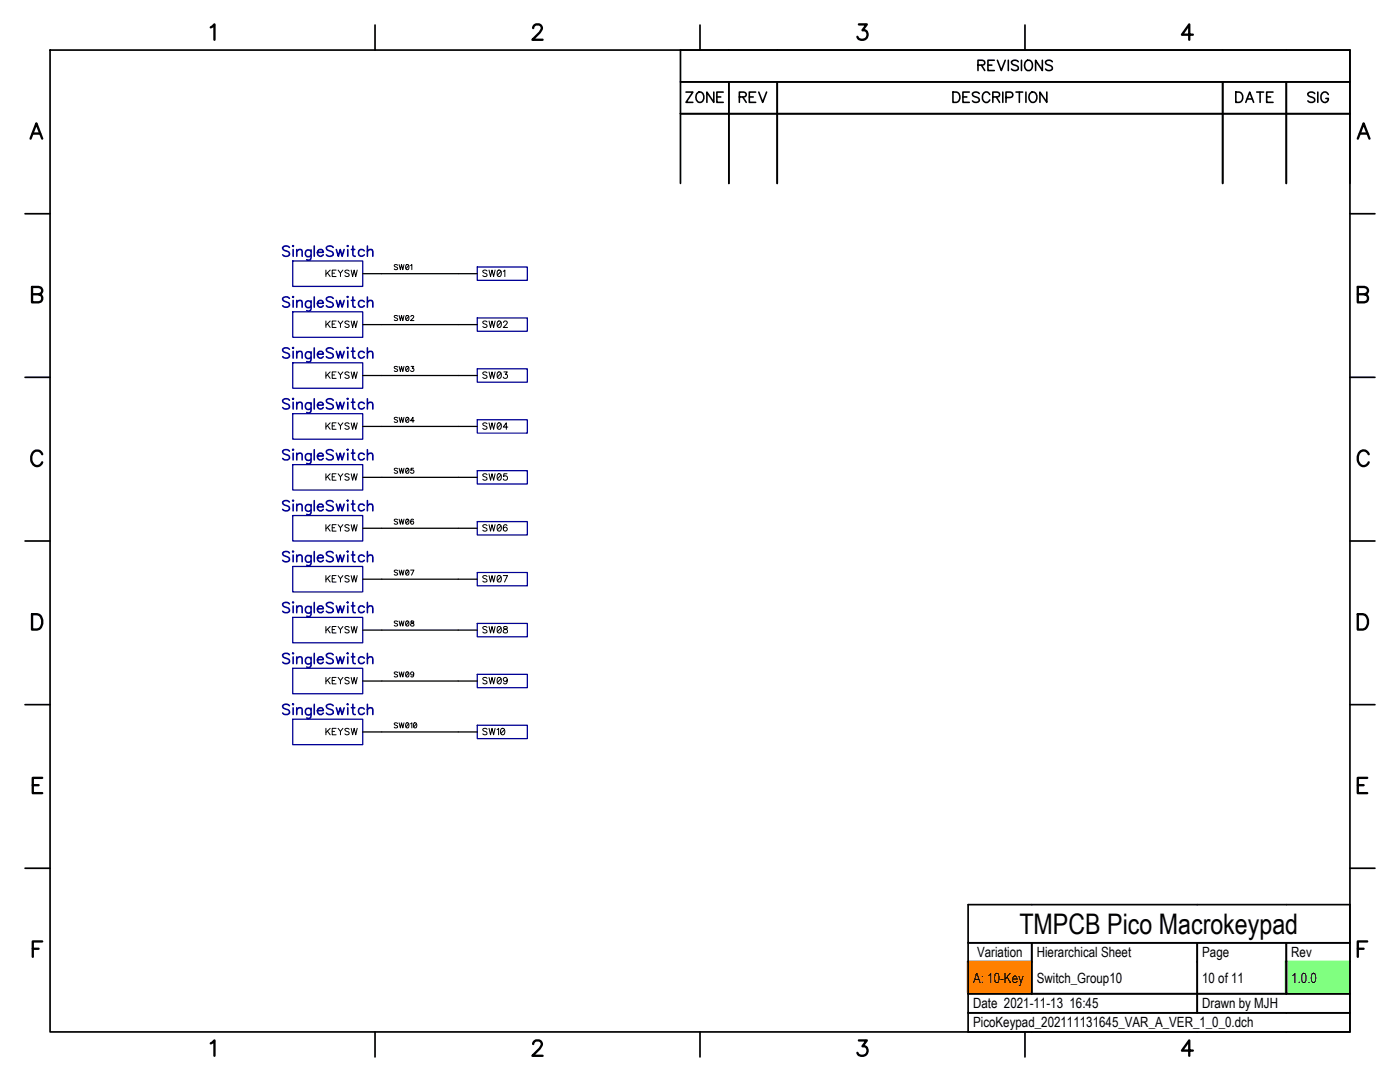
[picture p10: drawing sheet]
<svg xmlns="http://www.w3.org/2000/svg" width="279mm" height="216mm" viewBox="0 0 279 216" stroke-linecap="round" stroke-linejoin="round" font-family="sans-serif">
<defs><g id="words">
<text font-size="5.7" x="203.5" y="186.3">TMPCB Pico Macrokeypad</text>
<g font-size="2.8">
<text x="195" y="191">Variation</text>
<text x="206.9" y="191">Hierarchical Sheet</text>
<text x="239.9" y="191">Page</text>
<text x="257.7" y="191">Rev</text>
<text x="194.2" y="196.1">A: 10-Key</text>
<text x="206.9" y="196.1">Switch_Group10</text>
<text x="239.9" y="196.1">10 of 11</text>
<text x="257.7" y="196.1">1.0.0</text>
<text x="194.2" y="201.2">Date 2021-11-13 16:45</text>
<text x="239.9" y="201.2">Drawn by MJH</text>
<text x="194.2" y="205">PicoKeypad_202111131645_VAR_A_VER_1_0_0.dch</text>
</g>
</g></defs>
<path d="M0 0v215.9h279.4v-215.9z" fill-rule="evenodd" fill="#fff" stroke="#fff" stroke-width=".34"/>
<path d="M256.5 191.8h12.7v6.3h-12.7z" fill="#80ff80"/>
<path d="M256.5 191.8h12.7v6.3h-12.7z" fill="none" stroke="#80ff80" stroke-width=".2"/>
<g fill="none" stroke="#000" stroke-width=".2">
<path d="M79.4 52.9l-.3-.1h-.3l-.1 .3 .5 .3 .2 .3-.3 .1-.4-.1M79.7 52.8l.2 1 .2-1 .3 1 .2-1M81.1 52.8a.5 .5 0 0 1 .6 .4 .5 .5 0 0 1-.4 .6h-.2l-.2-.4zM81.6 53l-.6 .6M81.9 53l.3-.2v1M79.4 63.1l-.3-.2-.3 .1-.1 .3 .5 .2 .2 .3-.3 .2-.4-.2M79.4 73.3l-.3-.2-.3 .1-.1 .2 .5 .3 .2 .3-.3 .1-.4-.1M79.7 62.9l.2 1.1 .2-1.1 .3 1.1 .2-1.1M79.7 73.1l.2 1 .2-1 .3 1 .2-1M81.1 63a.5 .5 0 0 1 .6 .4 .5 .5 0 0 1-.4 .6l-.2-.1-.2-.4zM81.1 73.2a.5 .5 0 0 1 .6 .3 .5 .5 0 0 1-.4 .6h-.2l-.2-.4zM81.6 63.1l-.6 .7"/>
<path d="M81.6 73.3l-.6 .6M82 63.2l.1-.2 .3-.1 .2 .3-.7 .8h.7M82 73.1h.6l-.3 .4a.34 .34 0 0 1 .2 .5 .34 .34 0 0 1-.6-.1M79.4 83.4l-.3-.1h-.3l-.1 .3 .5 .2 .2 .3-.3 .2-.4-.2M79.4 93.6l-.3-.2-.3 .1-.1 .3 .5 .2 .2 .3-.3 .1-.4-.1M79.7 83.3l.2 1 .2-1 .3 1 .2-1M79.7 93.4l.2 1 .2-1 .3 1 .2-1M81.1 83.3a.5 .5 0 0 1 .6 .4 .5 .5 0 0 1-.4 .6l-.2-.1-.2-.3zM81.1 93.5a.5 .5 0 0 1 .6 .3 .5 .5 0 0 1-.4 .6h-.2l-.2-.4zM81.6 83.5l-.6 .6M81.6 93.6l-.6 .7M82.5 93.4h-.5v.5a.35 .35 0 0 1 .5 0 .35 .35 0 0 1-.1 .5 .35 .35 0 0 1-.5-.1"/>
<path d="M82.7 83.9h-.8l.5-.6v1M79.4 103.7l-.3-.1h-.3l-.1 .3 .5 .3 .2 .3-.3 .1-.4-.1M79.4 113.9l-.3-.2-.3 .1-.1 .3 .5 .2 .2 .3-.3 .2-.4-.2M79.7 103.6l.2 1 .2-1 .3 1 .2-1M79.7 113.7l.2 1.1 .2-1.1 .3 1.1 .2-1.1M81.1 103.6a.5 .5 0 0 1 .6 .4 .5 .5 0 0 1-.4 .6h-.2l-.2-.4zM81.1 113.8a.5 .5 0 0 1 .6 .4 .5 .5 0 0 1-.4 .6l-.2-.1-.2-.4zM81.6 103.8l-.6 .6M81.6 113.9l-.6 .7M81.9 113.7h.7l-.5 1.1M82.5 103.7v-.1a.5 .5 0 0 0-.6 .4 .5 .5 0 0 0 .3 .6 .32 .32 0 0 0 .4-.3 .32 .32 0 0 0-.3-.3 .32 .32 0 0 0-.4 .3M79.4 124.1l-.3-.2-.3 .1-.1 .2 .5 .3 .2 .3-.3 .1-.4-.1"/>
<path d="M79.4 134.2l-.3-.1h-.3l-.1 .3 .5 .2 .2 .3-.3 .2-.4-.2M79.7 123.9l.2 1 .2-1 .3 1 .2-1M79.7 134.1l.2 1 .2-1 .3 1 .2-1M81.1 124a.5 .5 0 0 1 .6 .3 .5 .5 0 0 1-.4 .6h-.2l-.2-.4zM81.1 134.1a.5 .5 0 0 1 .6 .4 .5 .5 0 0 1-.4 .6l-.2-.1-.2-.3zM81.6 124.1l-.6 .6M81.6 134.3l-.6 .6M82 124v.2l.6 .3v.3l-.6 .1-.1-.3 .1-.1a.45 .45 0 0 0 .5-.5zM82.6 134.4a.32 .32 0 0 1-.5 .3 .32 .32 0 0 1-.1-.5 .32 .32 0 0 1 .5 0l.1 .2a.47 .47 0 0 1-.4 .7l-.2-.2M79.4 144.4l-.3-.2-.3 .1-.1 .3 .5 .2 .2 .3-.3 .1-.4-.1M79.7 144.2l.2 1 .2-1 .3 1 .2-1M81.1 144.3a.5 .5 0 0 1 .6 .3 .5 .5 0 0 1-.4 .6h-.2l-.2-.4z"/>
<path d="M81.6 144.4l-.6 .7M81.9 144.4l.3-.2v1M82.6 144.3a.47 .47 0 0 1 .6 .4 .47 .47 0 0 1-.6 .5l-.1-.4zM83.1 144.4l-.5 .7"/>
</g>
<path d="M193.1 191.8h12.6v6.3h-12.6z" fill="#ff8000"/>
<path d="M193 191.8h12.7v6.3h-12.7z" fill="none" stroke="#ff8000" stroke-width=".2"/>
<path d="M72.4 54.6h22.9M72.4 64.8h22.9M72.4 74.9h22.9M72.4 85.1h22.9M72.4 95.2h22.9M72.4 105.4h22.9M72.4 115.6h22.9M72.4 125.7h22.9M72.4 135.9h22.9M72.4 146h22.9" fill="none" stroke="#000" stroke-width=".25"/>
<g fill="none" stroke="#000096" stroke-width=".32">
<path d="M57.8 49.4a.76 .76 0 0 0-.8-.3 .76 .76 0 0 0-.6 .5l.2 .3 .8 .3a.49 .49 0 0 1 .4 .3 .49 .49 0 0 1-.2 .5 .91 .91 0 0 1-1.2-.2M57.8 59.5a.76 .76 0 0 0-.8-.3 .76 .76 0 0 0-.6 .5l.2 .3 .8 .3a.49 .49 0 0 1 .4 .4 .49 .49 0 0 1-.2 .5 .91 .91 0 0 1-1.2-.2M58.4 49.1h.2l-.1 .1zM58.4 59.2h.2l-.1 .2zM58.5 49.8v1.3M58.5 59.9v1.4M59.2 50.2l.5-.4 .5 .1 .1 1.2M59.2 49.8v1.3M59.2 59.9v1.4M62.1 49.9v1.5a.53 .53 0 0 1-.3 .5 .53 .53 0 0 1-.6-.1M62.1 50.2l-.7-.3a.72 .72 0 0 0-.5 .6 .72 .72 0 0 0 .5 .7l.5-.1 .2-.2M62.7 49.1v2"/>
<path d="M62.7 59.2v2.1M63.4 50.4h1.1a.63 .63 0 0 0-.9-.6 .63 .63 0 0 0-.2 1 .62 .62 0 0 0 1.1 0M66.5 49.4a.78 .78 0 0 0-.7-.3 .78 .78 0 0 0-.7 .5l.2 .3 .8 .3a.49 .49 0 0 1 .4 .3 .49 .49 0 0 1-.2 .5 .91 .91 0 0 1-1.2-.2M66.5 59.5a.78 .78 0 0 0-.7-.3 .78 .78 0 0 0-.7 .5l.2 .3 .8 .3a.49 .49 0 0 1 .4 .4 .49 .49 0 0 1-.2 .5 .91 .91 0 0 1-1.2-.2M67.1 49.8l.4 1.3 .4-1.3 .4 1.3 .4-1.3M67.1 59.9l.4 1.4 .4-1.4 .4 1.4 .4-1.4M69.3 49.1h.2l-.1 .1zM69.3 59.2h.2l-.1 .2zM69.4 49.8v1.3M69.4 59.9v1.4M70.1 49.8h.7M70.1 59.9h.7"/>
<path d="M70.4 49.1v1.7l.1 .2 .4 .1M70.4 59.2v1.7l.1 .3 .4 .1M72.7 50.1l-.7-.3a.71 .71 0 0 0-.5 .7 .71 .71 0 0 0 .5 .6l.7-.3M73.3 50.2l.5-.4 .5 .1 .1 1.2M73.3 49.1v2M73.3 59.2v2.1M57.8 69.7a.76 .76 0 0 0-.8-.3 .76 .76 0 0 0-.6 .5l.2 .3 .8 .3a.49 .49 0 0 1 .4 .4 .49 .49 0 0 1-.2 .5 .91 .91 0 0 1-1.2-.2M57.8 79.9a.76 .76 0 0 0-.8-.4 .76 .76 0 0 0-.6 .6l.2 .2 .8 .3a.49 .49 0 0 1 .4 .4 .49 .49 0 0 1-.2 .5 .91 .91 0 0 1-1.2-.2M58.4 69.4h.2l-.1 .1zM58.4 79.6h.2l-.1 .1zM58.5 70.1v1.4M59.2 60.3l.5-.4 .5 .1 .1 1.3"/>
<path d="M59.2 70.5l.5-.4 .5 .1 .1 1.3M59.2 70.1v1.4M62.1 60v1.6a.53 .53 0 0 1-.3 .5 .53 .53 0 0 1-.6-.1M62.1 60.3l-.7-.3a.72 .72 0 0 0-.5 .7 .72 .72 0 0 0 .5 .7l.5-.1 .2-.2M62.1 70.2v1.6a.53 .53 0 0 1-.3 .4 .53 .53 0 0 1-.6-.1M62.1 70.5l-.7-.3a.72 .72 0 0 0-.5 .7 .72 .72 0 0 0 .5 .7l.5-.1 .2-.2M62.7 69.4v2.1M62.7 79.6v2M63.4 60.5h1.1a.63 .63 0 0 0-.9-.5 .63 .63 0 0 0-.2 1 .62 .62 0 0 0 1.1 0M63.4 70.7h1.1a.63 .63 0 0 0-.9-.5 .63 .63 0 0 0-.2 1 .62 .62 0 0 0 1.1 0M66.5 69.7a.78 .78 0 0 0-.7-.3 .78 .78 0 0 0-.7 .5l.2 .3 .8 .3a.49 .49 0 0 1 .4 .4 .49 .49 0 0 1-.2 .5 .91 .91 0 0 1-1.2-.2M66.5 79.9a.78 .78 0 0 0-.7-.4 .78 .78 0 0 0-.7 .6l.2 .2 .8 .3a.49 .49 0 0 1 .4 .4 .49 .49 0 0 1-.2 .5 .91 .91 0 0 1-1.2-.2"/>
<path d="M67.1 70.1l.4 1.4 .4-1.4 .4 1.4 .4-1.4M69.3 69.4h.2l-.1 .1zM69.3 79.6h.2l-.1 .1zM69.4 70.1v1.4M70.1 70.1h.7M70.4 69.4v1.7l.1 .3 .4 .1M70.4 79.6v1.6l.1 .3 .4 .1M72.7 60.2l-.7-.3a.71 .71 0 0 0-.5 .7 .71 .71 0 0 0 .5 .7l.7-.3M72.7 70.4l-.7-.3a.71 .71 0 0 0-.5 .7 .71 .71 0 0 0 .5 .7l.7-.3M73.3 60.3l.5-.4 .5 .1 .1 1.3M73.3 70.5l.5-.4 .5 .1 .1 1.3M73.3 69.4v2.1"/>
<path d="M73.3 79.6v2M57.8 90a.76 .76 0 0 0-.8-.3 .76 .76 0 0 0-.6 .5l.2 .3 .8 .3a.49 .49 0 0 1 .4 .4 .49 .49 0 0 1-.2 .5 .91 .91 0 0 1-1.2-.2M58.4 89.7h.2l-.1 .1zM58.4 99.9h.2l-.1 .1zM58.5 80.3v1.3M58.5 90.4v1.4M59.2 80.6l.5-.3h.5l.1 1.3M59.2 90.8l.5-.4 .5 .1 .1 1.3M59.2 80.3v1.3M59.2 90.4v1.4M62.1 80.3v1.6a.53 .53 0 0 1-.3 .5 .53 .53 0 0 1-.6-.1M62.1 80.6l-.7-.3a.72 .72 0 0 0-.5 .7 .72 .72 0 0 0 .5 .7l.5-.1 .2-.2"/>
<path d="M62.1 90.5v1.6a.53 .53 0 0 1-.3 .4 .53 .53 0 0 1-.6 0M62.1 90.8l-.7-.3a.72 .72 0 0 0-.5 .7 .72 .72 0 0 0 .5 .7l.5-.1 .2-.2M62.7 89.7v2.1M62.7 99.9v2M63.4 80.8h1.1a.63 .63 0 0 0-.9-.5 .63 .63 0 0 0-.2 1 .62 .62 0 0 0 1.1 0M63.4 91h1.1a.63 .63 0 0 0-.9-.5 .63 .63 0 0 0-.2 1 .62 .62 0 0 0 1.1 0M66.5 90a.78 .78 0 0 0-.7-.3 .78 .78 0 0 0-.7 .5l.2 .3 .8 .3a.49 .49 0 0 1 .4 .4 .49 .49 0 0 1-.2 .5 .91 .91 0 0 1-1.2-.2M67.1 80.3l.4 1.3 .4-1.3 .4 1.3 .4-1.3M67.1 90.4l.4 1.4 .4-1.4 .4 1.4 .4-1.4M69.3 89.7h.2l-.1 .1zM69.3 99.9h.2l-.1 .1zM69.4 80.3v1.3"/>
<path d="M69.4 90.4v1.4M70.1 80.3h.7M70.1 90.4h.7M70.4 89.7v1.7l.1 .3 .4 .1M70.4 99.9v1.7l.1 .2 .4 .1M72.7 80.5l-.7-.2a.71 .71 0 0 0-.5 .6 .71 .71 0 0 0 .5 .7l.7-.3M72.7 90.7l-.7-.3a.71 .71 0 0 0-.5 .7 .71 .71 0 0 0 .5 .7l.7-.3M73.3 80.6l.5-.3h.5l.1 1.3M73.3 90.8l.5-.4 .5 .1 .1 1.3M73.3 89.7v2.1M73.3 99.9v2M57.8 100.2a.76 .76 0 0 0-.8-.3 .76 .76 0 0 0-.6 .5l.2 .3 .8 .3a.49 .49 0 0 1 .4 .3 .49 .49 0 0 1-.2 .5 .91 .91 0 0 1-1.2-.2"/>
<path d="M57.8 110.3a.76 .76 0 0 0-.8-.3 .76 .76 0 0 0-.6 .5l.2 .3 .8 .3a.49 .49 0 0 1 .4 .4 .49 .49 0 0 1-.2 .5 .91 .91 0 0 1-1.2-.2M58.4 110h.2l-.1 .2zM58.5 100.6v1.3M58.5 110.7v1.4M59.2 101l.5-.4 .5 .1 .1 1.2M59.2 111.1l.5-.4 .5 .1 .1 1.3M59.2 100.6v1.3M59.2 110.7v1.4M62.1 100.7v1.5a.53 .53 0 0 1-.3 .5 .53 .53 0 0 1-.6-.1M62.1 101l-.7-.3a.72 .72 0 0 0-.5 .6 .72 .72 0 0 0 .5 .7l.5-.1 .2-.2M62.1 110.8v1.6a.53 .53 0 0 1-.3 .5 .53 .53 0 0 1-.6-.1M62.1 111.1l-.7-.3a.72 .72 0 0 0-.5 .7 .72 .72 0 0 0 .5 .7l.5-.1 .2-.2"/>
<path d="M62.7 110v2.1M63.4 101.2h1.1a.63 .63 0 0 0-.9-.6 .63 .63 0 0 0-.2 1 .62 .62 0 0 0 1.1 0M63.4 111.3h1.1a.63 .63 0 0 0-.9-.5 .63 .63 0 0 0-.2 1 .62 .62 0 0 0 1.1 0M66.5 100.2a.78 .78 0 0 0-.7-.3 .78 .78 0 0 0-.7 .5l.2 .3 .8 .3a.49 .49 0 0 1 .4 .3 .49 .49 0 0 1-.2 .5 .91 .91 0 0 1-1.2-.2M66.5 110.3a.78 .78 0 0 0-.7-.3 .78 .78 0 0 0-.7 .5l.2 .3 .8 .3a.49 .49 0 0 1 .4 .4 .49 .49 0 0 1-.2 .5 .91 .91 0 0 1-1.2-.2M67.1 100.6l.4 1.3 .4-1.3 .4 1.3 .4-1.3M67.1 110.7l.4 1.4 .4-1.4 .4 1.4 .4-1.4M69.3 110h.2l-.1 .2zM69.4 100.6v1.3M69.4 110.7v1.4M70.1 100.6h.7M70.1 110.7h.7"/>
<path d="M70.4 110v1.7l.1 .3 .4 .1M72.7 100.9l-.7-.3a.71 .71 0 0 0-.5 .7 .71 .71 0 0 0 .5 .6l.7-.3M72.7 111l-.7-.3a.71 .71 0 0 0-.5 .7 .71 .71 0 0 0 .5 .7l.7-.3M73.3 101l.5-.4 .5 .1 .1 1.2M73.3 111.1l.5-.4 .5 .1 .1 1.3M73.3 110v2.1M57.8 120.5a.76 .76 0 0 0-.8-.3 .76 .76 0 0 0-.6 .5l.2 .3 .8 .3a.49 .49 0 0 1 .4 .4 .49 .49 0 0 1-.2 .5 .91 .91 0 0 1-1.2-.2M57.8 130.7a.76 .76 0 0 0-.8-.4 .76 .76 0 0 0-.6 .6l.2 .2 .8 .3a.49 .49 0 0 1 .4 .4 .49 .49 0 0 1-.2 .5 .91 .91 0 0 1-1.2-.2M58.4 120.2h.2l-.1 .1zM58.4 130.4h.2l-.1 .1zM58.5 120.9v1.4M58.5 131.1v1.3"/>
<path d="M59.2 121.3l.5-.4 .5 .1 .1 1.3M59.2 131.4l.5-.3h.5l.1 1.3M59.2 120.9v1.4M59.2 131.1v1.3M62.1 121v1.6a.53 .53 0 0 1-.3 .4 .53 .53 0 0 1-.6-.1M62.1 121.3l-.7-.3a.72 .72 0 0 0-.5 .7 .72 .72 0 0 0 .5 .7l.5-.1 .2-.2M62.1 131.1v1.6a.53 .53 0 0 1-.3 .5 .53 .53 0 0 1-.6-.1M62.1 131.4l-.7-.3a.72 .72 0 0 0-.5 .7 .72 .72 0 0 0 .5 .7l.5-.1 .2-.2M62.7 120.2v2.1M62.7 130.4v2M63.4 121.5h1.1a.63 .63 0 0 0-.9-.5 .63 .63 0 0 0-.2 1 .62 .62 0 0 0 1.1 0M63.4 131.6h1.1a.63 .63 0 0 0-.9-.5 .63 .63 0 0 0-.2 1 .62 .62 0 0 0 1.1 0"/>
<path d="M66.5 120.5a.78 .78 0 0 0-.7-.3 .78 .78 0 0 0-.7 .5l.2 .3 .8 .3a.49 .49 0 0 1 .4 .4 .49 .49 0 0 1-.2 .5 .91 .91 0 0 1-1.2-.2M66.5 130.7a.78 .78 0 0 0-.7-.4 .78 .78 0 0 0-.7 .6l.2 .2 .8 .3a.49 .49 0 0 1 .4 .4 .49 .49 0 0 1-.2 .5 .91 .91 0 0 1-1.2-.2M67.1 120.9l.4 1.4 .4-1.4 .4 1.4 .4-1.4M67.1 131.1l.4 1.3 .4-1.3 .4 1.3 .4-1.3M69.3 120.2h.2l-.1 .1zM69.3 130.4h.2l-.1 .1zM69.4 120.9v1.4M69.4 131.1v1.3M70.1 120.9h.7M70.1 131.1h.7M70.4 120.2v1.7l.1 .3 .4 .1M70.4 130.4v1.6l.1 .3 .4 .1"/>
<path d="M72.7 121.2l-.7-.3a.71 .71 0 0 0-.5 .7 .71 .71 0 0 0 .5 .7l.7-.3M72.7 131.3l-.7-.2a.71 .71 0 0 0-.5 .6 .71 .71 0 0 0 .5 .7l.7-.3M73.3 121.3l.5-.4 .5 .1 .1 1.3M73.3 131.4l.5-.3h.5l.1 1.3M73.3 120.2v2.1M73.3 130.4v2M57.8 140.8a.76 .76 0 0 0-.8-.3 .76 .76 0 0 0-.6 .5l.2 .3 .8 .3a.49 .49 0 0 1 .4 .4 .49 .49 0 0 1-.2 .5 .91 .91 0 0 1-1.2-.2M58.4 140.5h.2l-.1 .1zM58.5 141.2v1.4M59.2 141.6l.5-.4 .5 .1 .1 1.3M59.2 141.2v1.4M62.1 141.3v1.6a.53 .53 0 0 1-.3 .4 .53 .53 0 0 1-.6 0"/>
<path d="M62.1 141.6l-.7-.3a.72 .72 0 0 0-.5 .7 .72 .72 0 0 0 .5 .7l.5-.1 .2-.2M62.7 140.5v2.1M63.4 141.8h1.1a.63 .63 0 0 0-.9-.5 .63 .63 0 0 0-.2 1 .62 .62 0 0 0 1.1 0M66.5 140.8a.78 .78 0 0 0-.7-.3 .78 .78 0 0 0-.7 .5l.2 .3 .8 .3a.49 .49 0 0 1 .4 .4 .49 .49 0 0 1-.2 .5 .91 .91 0 0 1-1.2-.2M67.1 141.2l.4 1.4 .4-1.4 .4 1.4 .4-1.4M69.3 140.5h.2l-.1 .1zM69.4 141.2v1.4M70.1 141.2h.7M70.4 140.5v1.7l.1 .3 .4 .1M72.7 141.5l-.7-.3a.71 .71 0 0 0-.5 .7 .71 .71 0 0 0 .5 .7l.7-.3M73.3 141.6l.5-.4 .5 .1 .1 1.3M73.3 140.5v2.1"/>
</g>
<g fill="none" stroke="#000096" stroke-width=".25">
<path d="M58.4 52.1h14v5.1h-14zM95.2 53.3h10v2.6h-10zM58.4 62.2h14v5.1h-14zM58.4 72.4h14v5.1h-14zM95.2 63.4h10v2.7h-10zM95.2 73.6h10v2.7h-10zM58.4 82.5h14v5.1h-14zM58.4 92.7h14v5.1h-14zM95.2 83.8h10v2.6h-10zM95.2 93.9h10v2.7h-10zM58.4 102.9h14v5.1h-14zM58.4 113h14v5.1h-14z"/>
<path d="M95.2 104.1h10v2.6h-10zM95.2 114.2h10v2.7h-10zM58.4 123.2h14v5.1h-14zM58.4 133.3h14v5.1h-14zM95.2 124.4h10v2.7h-10zM95.2 134.6h10v2.6h-10zM58.4 143.5h14v5.1h-14zM95.2 144.7h10v2.7h-10z"/>
</g>
<g fill="none" stroke="#000" stroke-width=".2">
<path d="M65 53.9v1.3M65.3 54.4l.6 .8M65.9 53.9l-.9 .8M66.3 54.5h.5M67.1 53.9h-.8v1.3h.8M67.5 53.9l.4 .6v.7M68.4 53.9l-.5 .6M69.7 54.1l-.3-.2-.6 .2 .2 .3 .7 .4v.2l-.3 .2-.6-.2M70.1 53.9l.3 1.3 .3-1.3 .3 1.3 .3-1.3M97.2 54.1l-.3-.2-.5 .2 .1 .3 .7 .4v.2l-.3 .2-.5-.2M97.6 53.9l.3 1.3 .3-1.3 .3 1.3 .3-1.3M99.4 54a.41 .41 0 0 1 .6 .1l.1 .3a.57 .57 0 0 1-.5 .8 .85 .85 0 0 1-.2-1.2z"/>
<path d="M100 54.1l-.7 .8M100.4 54.1l.4-.2v1.3M65 64.1v1.2M65 74.2v1.3M65.3 64.6l.6 .7M65.3 74.8l.6 .7M65.9 64.1l-.9 .8M65.9 74.2l-.9 .9M66.3 64.7h.5M66.3 74.8h.5M67.1 64.1h-.8v1.2h.8M67.1 74.2h-.8v1.3h.8"/>
<path d="M67.5 64.1l.4 .6v.6M67.5 74.2l.4 .6v.7M68.4 64.1l-.5 .6M68.4 74.2l-.5 .6M69.7 64.2l-.3-.1-.6 .1 .2 .3 .7 .5v.2l-.3 .1-.6-.1M69.7 74.4l-.3-.2-.6 .2 .2 .3 .7 .4v.2l-.3 .2-.6-.2M70.1 64.1l.3 1.2 .3-1.2 .3 1.2 .3-1.2M70.1 74.2l.3 1.3 .3-1.3 .3 1.3 .3-1.3M97.2 64.2l-.3-.1-.5 .1 .1 .3 .7 .5v.2l-.3 .1-.5-.1M97.2 74.4l-.3-.2-.5 .2 .1 .3 .7 .4v.2l-.3 .2-.5-.2M97.6 64.1l.3 1.2 .3-1.2 .3 1.2 .3-1.2M97.6 74.2l.3 1.3 .3-1.3 .3 1.3 .3-1.3"/>
<path d="M99.4 64.1a.41 .41 0 0 1 .6 .2l.1 .3a.57 .57 0 0 1-.5 .7 .85 .85 0 0 1-.2-1.2zM99.4 74.3a.41 .41 0 0 1 .6 .2l.1 .3a.57 .57 0 0 1-.5 .7 .85 .85 0 0 1-.2-1.2zM100 64.3l-.7 .8M100 74.5l-.7 .7M100.5 64.4l.3-.3h.3l.1 .2-.2 .4-.6 .6h.9M100.6 74.2h.6l-.3 .5a.43 .43 0 0 1 .4 .4 .43 .43 0 0 1-.4 .5 .43 .43 0 0 1-.5-.4M65 84.4v1.3M65 94.5v1.3M65.3 84.9l.6 .8M65.3 95.1l.6 .7M65.9 84.4l-.9 .8M65.9 94.5l-.9 .9"/>
<path d="M66.3 85h.5M66.3 95.1h.5M67.1 84.4h-.8v1.3h.8M67.1 94.5h-.8v1.3h.8M67.5 84.4l.4 .6v.7M67.5 94.5l.4 .6v.7M68.4 84.4l-.5 .6M68.4 94.5l-.5 .6M69.7 84.6l-.3-.2-.6 .2 .2 .3 .7 .4v.2l-.3 .2-.6-.2M69.7 94.7l-.3-.2-.6 .2 .2 .3 .7 .4v.2l-.3 .2-.6-.2M70.1 84.4l.3 1.3 .3-1.3 .3 1.3 .3-1.3M70.1 94.5l.3 1.3 .3-1.3 .3 1.3 .3-1.3"/>
<path d="M97.2 84.6l-.3-.2-.5 .2 .1 .3 .7 .4v.2l-.3 .2-.5-.2M97.2 94.7l-.3-.2-.5 .2 .1 .3 .7 .4v.2l-.3 .2-.5-.2M97.6 84.4l.3 1.3 .3-1.3 .3 1.3 .3-1.3M97.6 94.5l.3 1.3 .3-1.3 .3 1.3 .3-1.3M99.4 84.4a.41 .41 0 0 1 .6 .2l.1 .3a.57 .57 0 0 1-.5 .8 .85 .85 0 0 1-.2-1.3zM99.4 94.6a.41 .41 0 0 1 .6 .2l.1 .3a.57 .57 0 0 1-.5 .7 .85 .85 0 0 1-.2-1.2zM100 84.6l-.7 .8M100 94.8l-.7 .8M101.2 94.5h-.6l-.1 .6a.45 .45 0 0 1 .7 0 .45 .45 0 0 1-.1 .6 .45 .45 0 0 1-.7-.1M101.3 85.2h-.9l.6-.8v1.3M65 104.7v1.3M65 114.9v1.2"/>
<path d="M65.3 105.2l.6 .8M65.3 115.4l.6 .7M65.9 104.7l-.9 .8M65.9 114.9l-.9 .8M66.3 105.3h.5M66.3 115.5h.5M67.1 104.7h-.8v1.3h.8M67.1 114.9h-.8v1.2h.8M67.5 104.7l.4 .6v.7M67.5 114.9l.4 .6v.6M68.4 104.7l-.5 .6M68.4 114.9l-.5 .6"/>
<path d="M69.7 104.9l-.3-.2-.6 .2 .2 .3 .7 .4v.2l-.3 .2-.6-.2M69.7 115l-.3-.1-.6 .1 .2 .3 .7 .5v.2l-.3 .1-.6-.1M70.1 104.7l.3 1.3 .3-1.3 .3 1.3 .3-1.3M70.1 114.9l.3 1.2 .3-1.2 .3 1.2 .3-1.2M97.2 104.9l-.3-.2-.5 .2 .1 .3 .7 .4v.2l-.3 .2-.5-.2M97.2 115l-.3-.1-.5 .1 .1 .3 .7 .5v.2l-.3 .1-.5-.1M97.6 104.7l.3 1.3 .3-1.3 .3 1.3 .3-1.3M97.6 114.9l.3 1.2 .3-1.2 .3 1.2 .3-1.2M99.4 104.8a.41 .41 0 0 1 .6 .1l.1 .3a.57 .57 0 0 1-.5 .8 .85 .85 0 0 1-.2-1.2zM99.4 114.9a.41 .41 0 0 1 .6 .2l.1 .3a.57 .57 0 0 1-.5 .7 .85 .85 0 0 1-.2-1.2zM100 104.9l-.7 .8M100 115.1l-.7 .8"/>
<path d="M100.4 114.9h.9l-.6 1.2M101.2 104.9l-.1-.1a.41 .41 0 0 0-.6 .1l-.1 .3a.53 .53 0 0 0 .4 .8 .4 .4 0 0 0 .4-.4 .4 .4 0 0 0-.3-.4 .4 .4 0 0 0-.5 .3M65 125v1.3M65 135.2v1.3M65.3 125.6l.6 .7M65.3 135.7l.6 .8M65.9 125l-.9 .9M65.9 135.2l-.9 .8M66.3 125.6h.5M66.3 135.8h.5M67.1 125h-.8v1.3h.8M67.1 135.2h-.8v1.3h.8"/>
<path d="M67.5 125l.4 .6v.7M67.5 135.2l.4 .6v.7M68.4 125l-.5 .6M68.4 135.2l-.5 .6M69.7 125.2l-.3-.2-.6 .2 .2 .3 .7 .4v.2l-.3 .2-.6-.2M69.7 135.4l-.3-.2-.6 .2 .2 .3 .7 .4v.2l-.3 .2-.6-.2M70.1 125l.3 1.3 .3-1.3 .3 1.3 .3-1.3M70.1 135.2l.3 1.3 .3-1.3 .3 1.3 .3-1.3M97.2 125.2l-.3-.2-.5 .2 .1 .3 .7 .4v.2l-.3 .2-.5-.2M97.2 135.4l-.3-.2-.5 .2 .1 .3 .7 .4v.2l-.3 .2-.5-.2M97.6 125l.3 1.3 .3-1.3 .3 1.3 .3-1.3M97.6 135.2l.3 1.3 .3-1.3 .3 1.3 .3-1.3"/>
<path d="M99.4 125.1a.41 .41 0 0 1 .6 .2l.1 .3a.57 .57 0 0 1-.5 .7 .85 .85 0 0 1-.2-1.2zM99.4 135.2a.41 .41 0 0 1 .6 .2l.1 .3a.57 .57 0 0 1-.5 .8 .85 .85 0 0 1-.2-1.3zM100 125.3l-.7 .7M100 135.4l-.7 .8M100.6 125.1l-.1 .2 .2 .2a.45 .45 0 0 1 .6 .2 .45 .45 0 0 1-.3 .6 .45 .45 0 0 1-.6-.3l.2-.4 .6-.3v-.2zM101.2 135.6a.4 .4 0 0 1-.5 .4 .4 .4 0 0 1-.2-.7 .4 .4 0 0 1 .7 .1v.2a.62 .62 0 0 1-.4 .9l-.3-.2M65 145.3v1.3M65.3 145.9l.6 .7M65.9 145.3l-.9 .9M66.3 145.9h.5M67.1 145.3h-.8v1.3h.8M67.5 145.3l.4 .6v.7"/>
<path d="M68.4 145.3l-.5 .6M69.7 145.5l-.3-.2-.6 .2 .2 .3 .7 .4v.2l-.3 .2-.6-.2M70.1 145.3l.3 1.3 .3-1.3 .3 1.3 .3-1.3M97.2 145.5l-.3-.2-.5 .2 .1 .3 .7 .4v.2l-.3 .2-.5-.2M97.6 145.3l.3 1.3 .3-1.3 .3 1.3 .3-1.3M99.2 145.6l.3-.3v1.3M100.1 145.4a.41 .41 0 0 1 .6 .2l.1 .3a.57 .57 0 0 1-.5 .7 .81 .81 0 0 1-.2-1.2zM100.7 145.6l-.8 .8"/>
</g>
<g fill="none" stroke="#000" stroke-width=".34">
<path d="M10 10h259.4v195.9h-259.4zM74.8 5v5M139.7 5v5M155.1 16.3v20.3M204.6 5v5M244 16.3v20.3M256.7 16.3v20.3M269.4 16.3h-133.6v20.3M135.8 22.7h133.6M145.5 36.6v-20.3h-9.7v-6.3h133.6v26.6M5 42.7h5M269.4 42.7h5"/>
<path d="M5 75.3h5M269.4 75.3h5M5 107.9h5M269.4 107.9h5M5 140.6h5M269.4 140.6h5M5 173.2h5M269.4 173.2h5M193.2 198.3v3.8h12.7M205.9 198.3v-10.2h-12.7v-7.6h76.2v25.4h-76.2v-3.8h76.2M238.9 198.3v3.8h17.8M238.9 188.1v14"/>
<path d="M256.7 188.1v10.2M269.4 188.1h-76.2v10.2M269.4 198.3h-76.2M74.8 205.9v5M139.7 205.9v5M204.6 205.9v5"/>
</g>
<g fill="none" stroke="#000" stroke-width=".47">
<path d="M42.1 5.5l.7-.6v3M106.4 5.6a.79 .79 0 0 1 .6-.7h.6a.76 .76 0 0 1 .4 1.1l-1.7 1.9h2M171.4 4.9h1.6l-.9 1.1a.99 .99 0 0 1 1.1 1.2 .99 .99 0 0 1-1.4 .7l-.4-.1-.3-.5M238.1 6.9h-2.2l1.4-2v3M6.1 27.7l1.2-3.1 1.1 3.1M6.5 26.6h1.5M271 27.7l1.1-3.1 1.2 3.1M271.4 26.6h1.5M6.4 57.3h1.3l.4 .1a.73 .73 0 0 1 0 1.2l-.4 .1a.81 .81 0 0 1 .8 .8 .81 .81 0 0 1-.8 .8h-1.3zM6.4 58.7h1.3M271 57.3h1.3a.76 .76 0 0 1 .7 .8l-.3 .5-.4 .1a.81 .81 0 0 1 .7 .8 .81 .81 0 0 1-.7 .8h-1.3zM271 58.7h1.3"/>
<path d="M8.4 90.6a1.12 1.12 0 0 0-1.3-.7 1.12 1.12 0 0 0-.9 1.2 1.34 1.34 0 0 0 .3 1.4 1.34 1.34 0 0 0 1.5 .3l.4-.6M273.2 90.6a1.12 1.12 0 0 0-1.3-.7 1.12 1.12 0 0 0-.9 1.2 1.43 1.43 0 0 0 1.3 1.9l.4-.2 .5-.6M6.4 122.6h1a1.64 1.64 0 0 1 1.1 1.5 1.64 1.64 0 0 1-1.1 1.5h-1zM271 122.6h1a1.64 1.64 0 0 1 1 1.5 1.64 1.64 0 0 1-1 1.5h-1zM6.5 156.7h1.2M8.4 155.2h-1.9v3.1h1.9M271 156.7h1.1M272.9 155.2h-1.9v3.1h1.9M6.5 189.3h1.2M8.4 187.9h-1.9v3M271 189.3h1.1M272.9 187.9h-1.9v3"/>
<path d="M42.1 208.2l.7-.6v3.1M106.4 208.3l.3-.5 .9-.2a.76 .76 0 0 1 .4 1.2l-1.7 1.9h2M171.4 207.6h1.6l-.9 1.2a.99 .99 0 0 1 1.1 1.1 .99 .99 0 0 1-1.4 .8l-.4-.2-.3-.4M238.1 209.6h-2.2l1.4-2v3.1"/>
</g>
<g fill="none" stroke="#000" stroke-width=".32">
<path d="M136.9 18.4h1.4l-1.4 2h1.4M139.1 18.7a.76 .76 0 0 1 .9-.3 .76 .76 0 0 1 .5 .8 .83 .83 0 0 1-.4 1.1 .83 .83 0 0 1-1.1-.4l-.1-.4zM142.5 18.4v2l-1.4-2v2M143.1 19.3h.7M144.3 18.4h-1.2v2h1.2M147.6 19.3h.8a.51 .51 0 0 0 .5-.5l-.5-.4h-.8v2M148.2 19.3l.7 1.1M149.5 19.3h.8M150.8 18.4h-1.3v2h1.3M151.4 18.4l.8 2 .8-2M190.2 18.4h.7a1.1 1.1 0 0 1 .7 1 1.1 1.1 0 0 1-.7 1h-.7zM192.2 19.3h.8"/>
<path d="M193.4 18.4h-1.2v2h1.2M195.2 13l1.1-.1 .2-.3-.1-.4-.4-.2h-.8v2.1M195.4 18.7a.76 .76 0 0 0-.7-.4 .76 .76 0 0 0-.6 .6l.2 .3 .8 .3a.5 .5 0 0 1 .1 .8 .91 .91 0 0 1-1.1-.2M195.9 13l.6 1.1M197.2 13h.8M197.5 18.9a.75 .75 0 0 0-.8-.5 .75 .75 0 0 0-.6 .8 .88 .88 0 0 0 .1 .9 .88 .88 0 0 0 1 .2l.3-.4M198.1 19.3h1.2l.2-.3-.1-.4-.4-.2h-.9v2M198.4 12h-1.2v2.1h1.2M198.8 19.3l.7 1.1M199.1 12l.7 2.1 .8-2.1M200.1 18.4v2M200.8 19.5h.8a.54 .54 0 0 0 .5-.6 .54 .54 0 0 0-.5-.5h-.8v2"/>
<path d="M201.2 12v2.1M202.8 18.4h1.3M203.2 12.3a.76 .76 0 0 0-.7-.3 .76 .76 0 0 0-.6 .5l.2 .3 .7 .3a.49 .49 0 0 1 .4 .4 .49 .49 0 0 1-.2 .5 .91 .91 0 0 1-1.1-.2M203.4 18.4v2M203.9 12v2.1M204.7 12.3l.2-.2a.94 .94 0 0 1 1.1 .4 .94 .94 0 0 1 0 1.1 .78 .78 0 0 1-1 .5 .78 .78 0 0 1-.5-1zM204.7 18.4v2M205.6 18.7a.75 .75 0 0 1 .8-.3 .75 .75 0 0 1 .5 .8 .83 .83 0 0 1-.4 1.1 .83 .83 0 0 1-1.1-.5v-.8zM208 12v2.1l-1.3-2.1v2.1M208.9 18.4v2l-1.4-2v2M210 12.3a.76 .76 0 0 0-.7-.3 .76 .76 0 0 0-.6 .5l.2 .3 .7 .3a.5 .5 0 0 1 .2 .9 .91 .91 0 0 1-1.1-.2M246.6 18.4h.7a1.09 1.09 0 0 1 .7 1 1.09 1.09 0 0 1-.7 1h-.7z"/>
<path d="M248.9 19.7h1M250.8 18.4h1.4M251.5 18.4v2M252.8 19.3h.8M254.1 18.4h-1.3v2h1.3M262.4 18.7a.78 .78 0 0 0-.8-.4 .78 .78 0 0 0-.6 .6 1.3 1.3 0 0 0 1.2 .7l.2 .5a.9 .9 0 0 1-1.4 0M263 18.4v2M265.1 18.9a.75 .75 0 0 0-.9-.5 .75 .75 0 0 0-.6 .8 .9 .9 0 0 0 .2 .9 .9 .9 0 0 0 .9 .3l.4-.5v-.3h-.5M248.6 20.4l.8-2 .8 2"/>
</g>
<use href="#words"/>
</svg>
